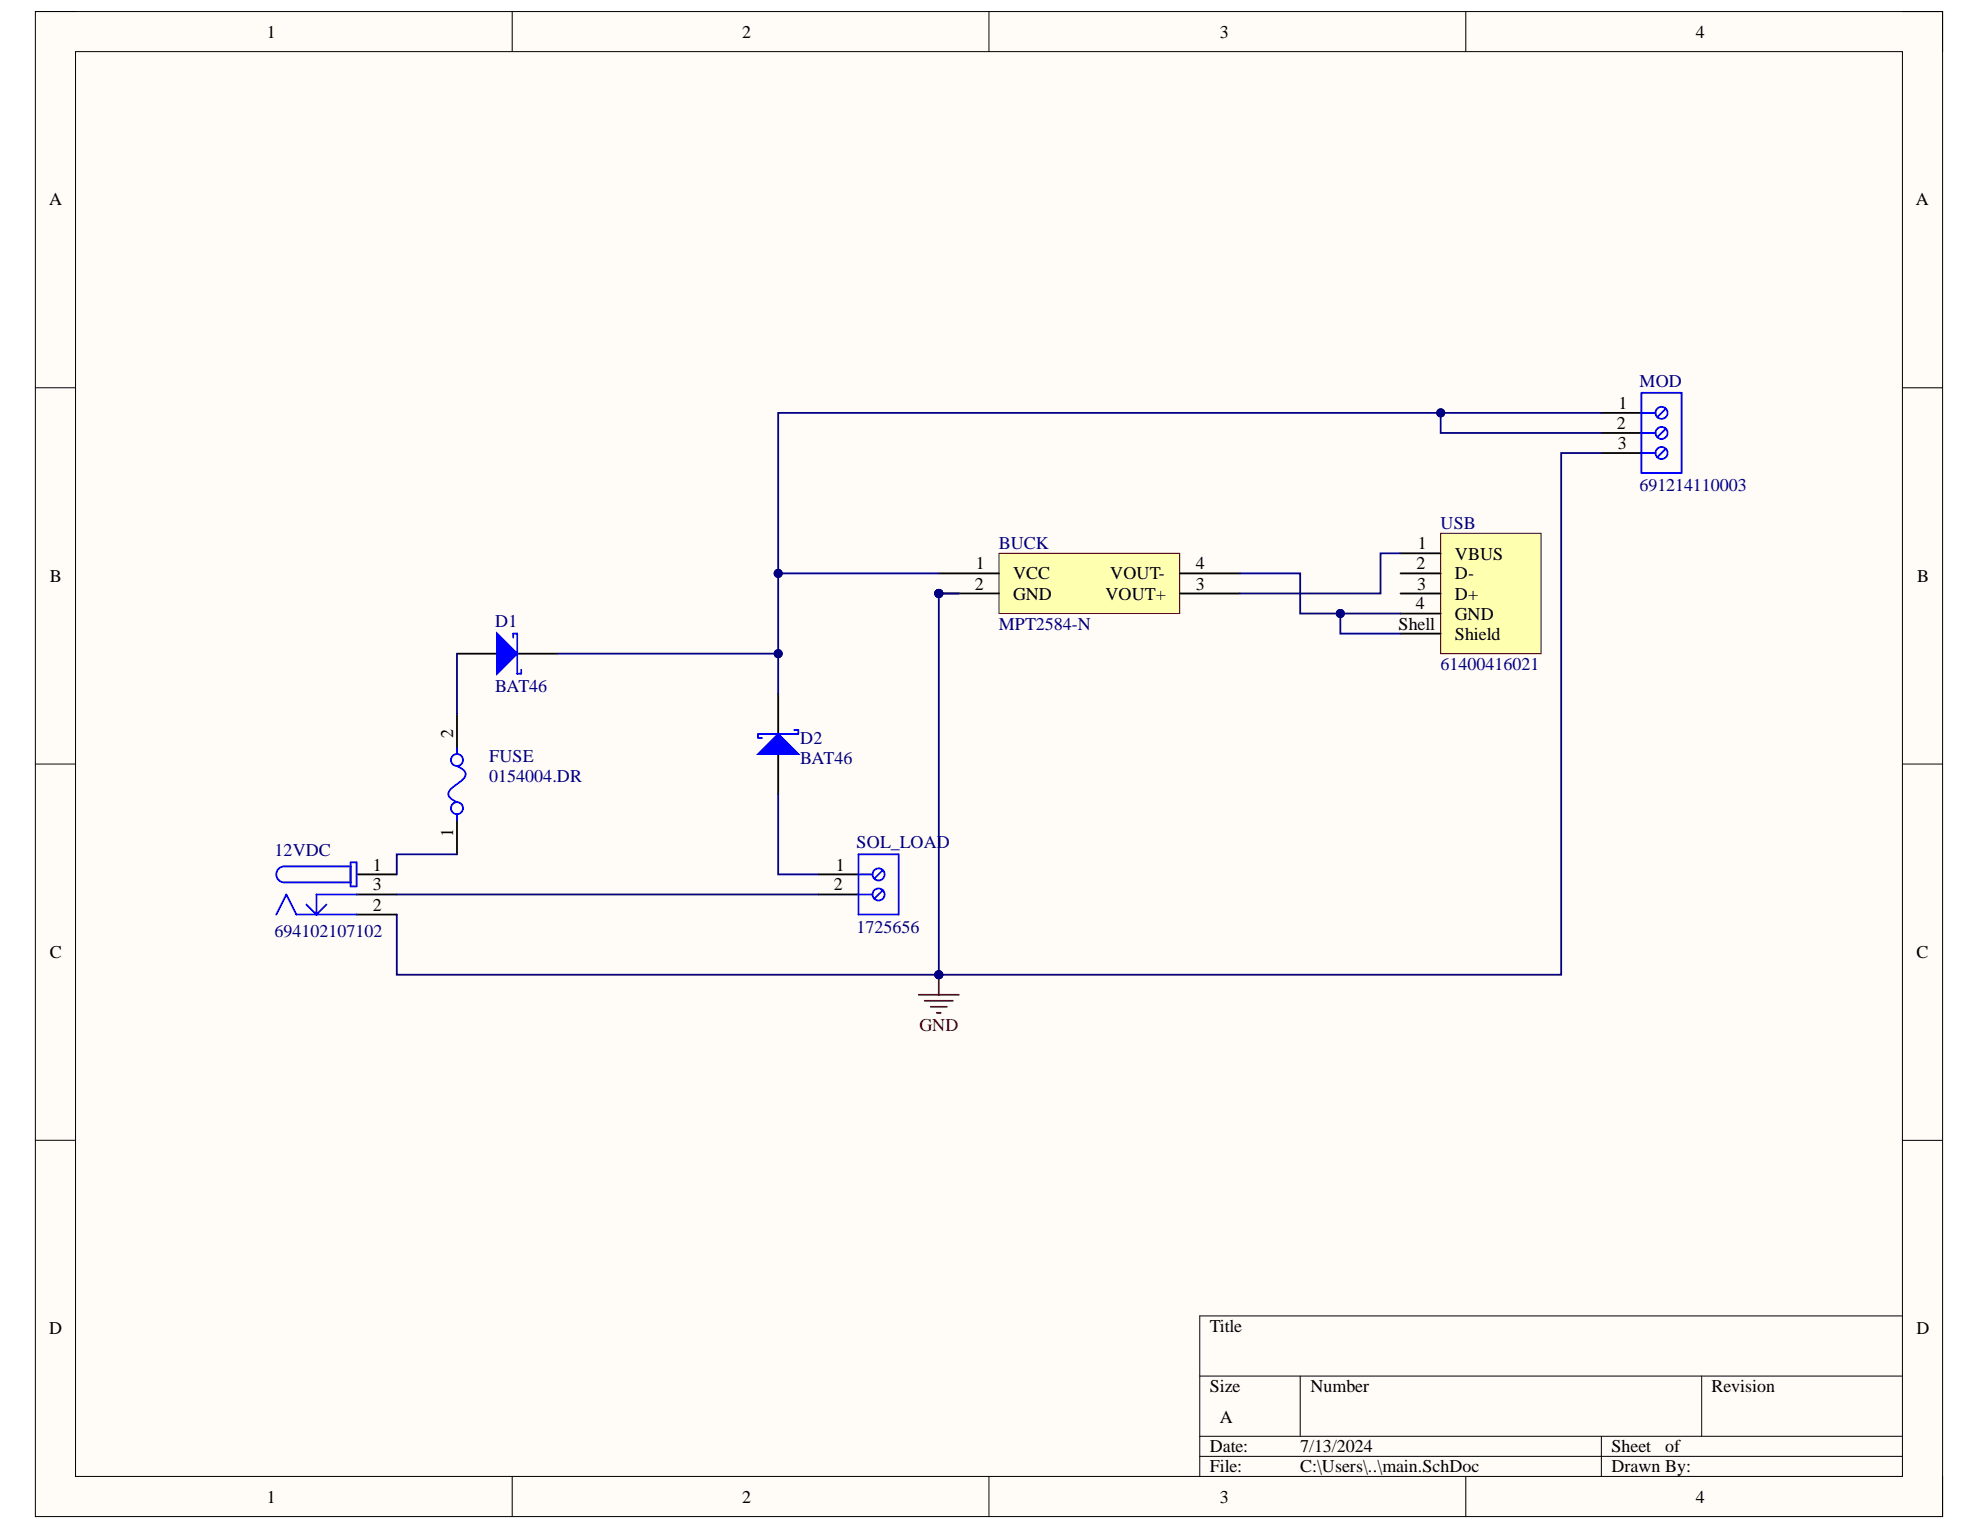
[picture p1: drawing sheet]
<svg xmlns="http://www.w3.org/2000/svg" width="279mm" height="216mm" viewBox="0 0 279 216" stroke-linecap="round" stroke-linejoin="round" font-family="sans-serif">
<defs><g id="words">
<g font-size="2.5">
<text x="37.6" y="5.3">1</text>
<text x="104.7" y="5.3">2</text>
<text x="172.1" y="5.3">3</text>
<text x="239.3" y="5.3">4</text>
<text x="6.9" y="29">A</text>
<text x="270.4" y="29">A</text>
<text x="228.4" y="57.7">1</text>
<text x="228.1" y="60.5">2</text>
<text x="228.3" y="63.3">3</text>
<text x="200.1" y="77.5">1</text>
<text x="7" y="82.1">B</text>
<text x="137.5" y="83.2">2</text>
<text x="137.7" y="80.3">1</text>
<text x="143" y="81.8">VCC</text>
<text x="156.7" y="81.8">VOUT-</text>
<text x="168.8" y="83.2">3</text>
<text x="168.8" y="80.3">4</text>
<text x="199.9" y="80.3">2</text>
<text x="200" y="83.2">3</text>
<text x="205.3" y="79">VBUS</text>
<text x="205.3" y="81.8">D-</text>
<text x="270.5" y="82.1">B</text>
<text x="143" y="84.6">GND</text>
<text x="156" y="84.6">VOUT+</text>
<text x="197.4" y="88.9">Shell</text>
<text x="199.8" y="86">4</text>
<text x="205.3" y="84.6">D+</text>
<text x="205.3" y="87.4">GND</text>
<text x="205.3" y="90.3">Shield</text>
<text x="64" y="104.2" transform="rotate(-90 64 104.2)">2</text>
<text x="64" y="118.1" transform="rotate(-90 64 118.1)">1</text>
<text x="52.6" y="122.9">1</text>
<text x="52.6" y="125.6">3</text>
<text x="117.7" y="125.6">2</text>
<text x="117.9" y="122.9">1</text>
<text x="52.6" y="128.5">2</text>
<text x="7" y="135.2">C</text>
<text x="270.4" y="135.2">C</text>
<text x="6.9" y="188.3">D</text>
<text x="170.7" y="188">Title</text>
<text x="270.4" y="188.3">D</text>
<text x="170.7" y="196.4">Size</text>
<text x="184.9" y="196.4">Number</text>
<text x="241.5" y="196.4">Revision</text>
<text x="172.1" y="200.7">A</text>
<text x="170.7" y="205">Date:</text>
<text x="170.7" y="207.7">File:</text>
<text x="183.5" y="205">7/13/2024</text>
<text x="183.5" y="207.7">C:\Users\..\main.SchDoc</text>
<text x="227.4" y="205">Sheet</text>
<text x="227.4" y="207.7">Drawn By:</text>
<text x="235" y="205">of</text>
<text x="37.6" y="212.1">1</text>
<text x="104.7" y="212.1">2</text>
<text x="172.1" y="212.1">3</text>
<text x="239.3" y="212.1">4</text>
</g>
<g font-size="2.5" fill="#000080">
<text x="231.4" y="54.6">MOD</text>
<text x="231.4" y="69.3">691214110003</text>
<text x="140.9" y="77.5">BUCK</text>
<text x="203.3" y="74.7">USB</text>
<text x="69.9" y="88.5">D1</text>
<text x="140.9" y="88.9">MPT2584-N</text>
<text x="203.3" y="94.5">61400416021</text>
<text x="69.9" y="97.7">BAT46</text>
<text x="69" y="107.5">FUSE</text>
<text x="112.9" y="105">D2</text>
<text x="112.9" y="107.8">BAT46</text>
<text x="69" y="110.3">0154004.DR</text>
<text x="120.9" y="119.7">SOL_LOAD</text>
<text x="38.7" y="120.8">12VDC</text>
<text x="120.9" y="131.6">1725656</text>
<text x="38.7" y="132.2">694102107102</text>
</g>
<text font-size="2.5" fill="#800000" x="129.8" y="145.5">GND</text>
</g></defs>
<path d="M5 1.6h269.1v212.4h-269.1z" fill-rule="evenodd" fill="#fffcf8"/>
<path d="M5 1.6h269.1v212.4h-269.1z" fill="none" stroke="#000" stroke-width=".14"/>
<path d="M10.7 7.3h257.8v201h-257.8z" fill-rule="evenodd" fill="#fffcf8"/>
<g fill="none" stroke="#000" stroke-width=".14">
<path d="M5 1.6h5.7M10.7 7.3h257.8v201h-257.8zM72.3 1.6v5.7M139.6 1.6v5.7M206.8 1.6v5.7M268.5 1.6h5.6v5.7M5 54.7h5.7M268.5 54.7h5.6M5 107.8h5.7M268.5 107.8h5.6M5 160.9h5.7M268.5 160.9h5.6"/>
<path d="M169.3 194.2h99.2M183.5 194.2v8.5M240.1 194.2v8.5M268.5 185.7h-99.2v22.6M72.3 208.3v5.7M139.6 208.3v5.7M169.3 202.7h99.2M169.3 205.5h99.2M206.8 208.3v5.7M226 202.7v5.6M274.1 208.3v5.7"/>
</g>
<path d="M64.5 92.2h5.6M73 92.2h5.6M64.5 100.7v5.7M64.5 114.9v5.7M50.3 123.4h5.7M50.3 126.2h5.7M50.3 129.1h5.7" fill="none" stroke="#000" stroke-width=".25"/>
<g fill="none" stroke="#00f" stroke-width=".25">
<path d="M64.5 108.1l.6 .4a.87 .87 0 0 1 .6 .7 .87 .87 0 0 1-.5 .9l-.7 .5a2.03 2.03 0 0 0-1.2 1.6l.3 .5 .9 .5M64.5 105.5v.9M64.5 114.9v.8M39 129.1l1.4-2.9 1.4 2.9h8.5M43.2 127.6l1.5 1.5M46.1 127.6l-1.4 1.5M49.5 122.3h-9.4a1.13 1.13 0 0 0-1.1 1.1 1.13 1.13 0 0 0 1.1 1.1h9.4M49.5 121.7h.8v3.4h-.8zM50.3 126.2h-5.6v2.9"/>
<circle cx="64.5" cy="114" r=".85"/>
<circle cx="64.5" cy="107.2" r=".85"/>
</g>
<path d="M70.1 89.4l2.9 2.8-2.9 2.9z" fill="#00f"/>
<path d="M70.1 89.4l2.9 2.8-2.9 2.9zM72.4 90v-.6h.6v5.7h.5v-.6" fill="none" stroke="#00f" stroke-width=".25"/>
<path d="M109.8 97.9v5.7M109.8 106.4v5.7" fill="none" stroke="#000" stroke-width=".25"/>
<path d="M107 106.4l2.8-2.8 2.8 2.8z" fill="#00f"/>
<path d="M107 106.4l2.8-2.8 2.8 2.8zM112.1 103h.5v.6h-5.6v.5h.5" fill="none" stroke="#00f" stroke-width=".25"/>
<path d="M115.5 123.4h5.6M115.5 126.2h5.6" fill="none" stroke="#000" stroke-width=".25"/>
<circle cx="124" cy="123.4" r=".85" fill="#fff"/>
<g fill="none" stroke="#00f" stroke-width=".25">
<path d="M124.6 122.8l-1.2 1.2"/>
<circle cx="124" cy="123.4" r=".85"/>
</g>
<circle cx="124" cy="126.2" r=".85" fill="#fff"/>
<g fill="none" stroke="#00f" stroke-width=".25">
<path d="M231.6 58.3h2M231.6 55.4h5.7v11.4h-5.7zM235.1 57.7l-1.2 1.2M231.6 61.1h2M231.6 63.9h2M235.1 60.5l-1.2 1.2M235.1 63.3l-1.2 1.2M121.1 123.4h2M121.1 126.2h2M121.1 120.6h5.7v8.5h-5.7zM124.6 125.6l-1.2 1.2"/>
<circle cx="234.5" cy="58.3" r=".85"/>
<circle cx="234.5" cy="61.1" r=".85"/>
<circle cx="234.5" cy="63.9" r=".85"/>
<circle cx="124" cy="126.2" r=".85"/>
</g>
<path d="M226 58.3h5.6M226 61.1h5.6M226 63.9h5.6" fill="none" stroke="#000" stroke-width=".25"/>
<path d="M203.3 75.2h14.2v17h-14.2z" fill-rule="evenodd" fill="#ffffb0"/>
<path d="M203.3 75.2h14.2v17h-14.2z" fill="none" stroke="#800000" stroke-width=".14"/>
<path d="M197.6 78.1h5.7M197.6 80.9h5.7M197.6 83.7h5.7M197.6 86.6h5.7M197.6 89.4h5.7" fill="none" stroke="#000" stroke-width=".25"/>
<path d="M132.5 137.5v2.9M129.6 140.4h5.7M130.5 141.2h4M131.3 142.1h2.3M132.2 142.9h.6" fill="none" stroke="#800000" stroke-width=".25"/>
<circle cx="132.5" cy="137.5" r=".57" fill="#000080"/>
<circle cx="132.5" cy="137.5" r=".57" fill="none" stroke="#000080" stroke-width=".14"/>
<path d="M203.3 58.3v2.8h22.7M109.8 112.1v11.3h5.7M56 126.2h59.5" fill="none" stroke="#000080" stroke-width=".25"/>
<circle cx="203.3" cy="58.3" r=".57" fill="#000080"/>
<circle cx="203.3" cy="58.3" r=".57" fill="none" stroke="#000080" stroke-width=".14"/>
<path d="M226 63.9h-5.7v73.6h-164.3v-8.4" fill="none" stroke="#000080" stroke-width=".25"/>
<circle cx="132.5" cy="137.5" r=".57" fill="#000080"/>
<circle cx="132.5" cy="137.5" r=".57" fill="none" stroke="#000080" stroke-width=".14"/>
<path d="M64.5 92.2v8.5M197.6 86.6h-8.5v2.8h8.5M64.5 120.6h-8.5v2.8" fill="none" stroke="#000080" stroke-width=".25"/>
<circle cx="189.1" cy="86.6" r=".57" fill="#000080"/>
<circle cx="189.1" cy="86.6" r=".57" fill="none" stroke="#000080" stroke-width=".14"/>
<circle cx="132.5" cy="83.7" r=".57" fill="#000080"/>
<circle cx="132.5" cy="83.7" r=".57" fill="none" stroke="#000080" stroke-width=".14"/>
<path d="M141 78.1h25.5v8.5h-25.5z" fill-rule="evenodd" fill="#ffffb0"/>
<path d="M141 78.1h25.5v8.5h-25.5z" fill="none" stroke="#800000" stroke-width=".14"/>
<path d="M132.5 80.9h8.5M132.5 83.7h8.5" fill="none" stroke="#000" stroke-width=".25"/>
<circle cx="132.5" cy="83.7" r=".57" fill="#000080"/>
<circle cx="132.5" cy="83.7" r=".57" fill="none" stroke="#000080" stroke-width=".14"/>
<path d="M166.5 83.7h8.5M166.5 80.9h8.5" fill="none" stroke="#000" stroke-width=".25"/>
<path d="M226 58.3h-116.2v22.6h22.7" fill="none" stroke="#000080" stroke-width=".25"/>
<circle cx="203.3" cy="58.3" r=".57" fill="#000080"/>
<circle cx="203.3" cy="58.3" r=".57" fill="none" stroke="#000080" stroke-width=".14"/>
<circle cx="109.8" cy="80.9" r=".57" fill="#000080"/>
<circle cx="109.8" cy="80.9" r=".57" fill="none" stroke="#000080" stroke-width=".14"/>
<path d="M78.6 92.2h31.2" fill="none" stroke="#000080" stroke-width=".25"/>
<circle cx="109.8" cy="92.2" r=".57" fill="#000080"/>
<circle cx="109.8" cy="92.2" r=".57" fill="none" stroke="#000080" stroke-width=".14"/>
<path d="M109.8 80.9v17" fill="none" stroke="#000080" stroke-width=".25"/>
<circle cx="109.8" cy="92.2" r=".57" fill="#000080"/>
<circle cx="109.8" cy="92.2" r=".57" fill="none" stroke="#000080" stroke-width=".14"/>
<circle cx="109.8" cy="80.9" r=".57" fill="#000080"/>
<circle cx="109.8" cy="80.9" r=".57" fill="none" stroke="#000080" stroke-width=".14"/>
<path d="M175 80.9h8.5v5.7h5.6" fill="none" stroke="#000080" stroke-width=".25"/>
<circle cx="189.1" cy="86.6" r=".57" fill="#000080"/>
<circle cx="189.1" cy="86.6" r=".57" fill="none" stroke="#000080" stroke-width=".14"/>
<path d="M197.6 78.1h-2.8v5.6h-19.8M132.5 83.7h2.8" fill="none" stroke="#000080" stroke-width=".25"/>
<circle cx="132.5" cy="83.7" r=".57" fill="#000080"/>
<circle cx="132.5" cy="83.7" r=".57" fill="none" stroke="#000080" stroke-width=".14"/>
<path d="M132.5 83.7v53.8" fill="none" stroke="#000080" stroke-width=".25"/>
<circle cx="132.5" cy="83.7" r=".57" fill="#000080"/>
<circle cx="132.5" cy="83.7" r=".57" fill="none" stroke="#000080" stroke-width=".14"/>
<circle cx="132.5" cy="137.5" r=".57" fill="#000080"/>
<circle cx="132.5" cy="137.5" r=".57" fill="none" stroke="#000080" stroke-width=".14"/>
<use href="#words"/>
</svg>
